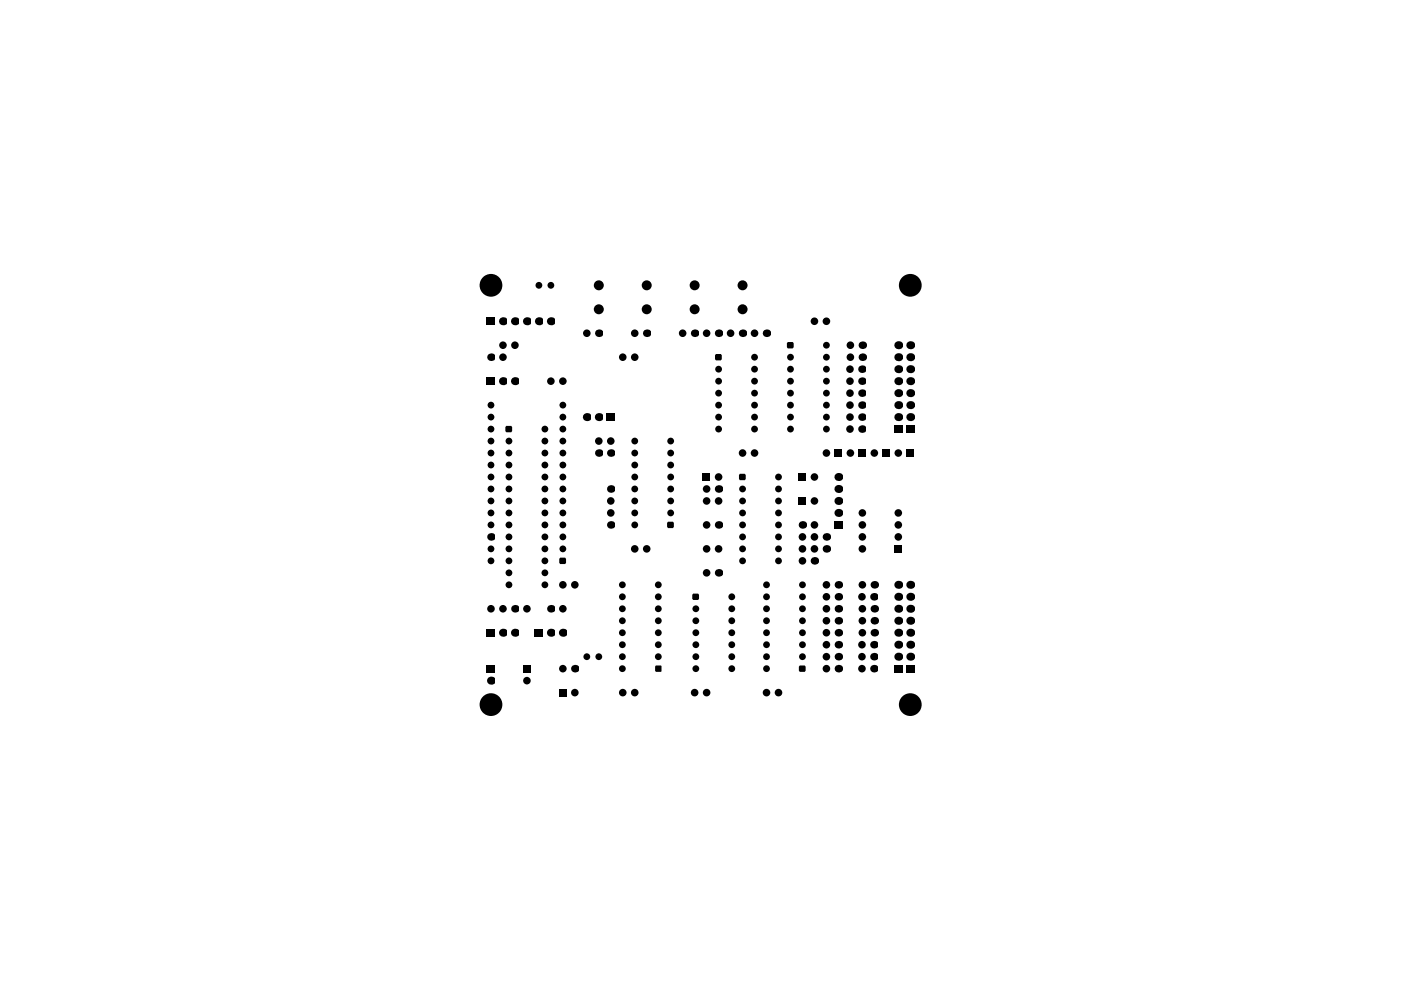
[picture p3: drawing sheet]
<svg xmlns="http://www.w3.org/2000/svg" width="297mm" height="210mm" viewBox="0 0 297 210" stroke-linecap="round" stroke-linejoin="round" font-family="sans-serif">
<g fill="#000">
<path d="M103.2 67.3h1.7v1.7h-1.7zM151.7 75.1h1.3v1.1l-.1 .2-1.2-.1zM166.9 72.6l1.2-.1 .2 .3-.1 1-1.2 .1-.2-.3zM103.2 80h1.7v1.7h-1.7zM107.2 90.4l1.2-.1 .2 .3-.1 1-1.2 .1-.2-.3zM128.6 87.6h1.7v1.7h-1.7zM176.9 95.3h1.6v1.5h-1.6zM182 95.3h1.6v1.5h-1.6zM187.1 95.3h1.6v1.5h-1.6zM189.5 90.1h1.8v1.7h-1.8zM192.1 90.1h1.7v1.7h-1.7zM192.2 95.3h1.6v1.5h-1.6z"/>
<path d="M118.7 118.3l1.1-.1 .2 .3-.1 1-1.2 .1-.1-.3zM141.5 110.7l1.2-.1 .2 .3-.1 1-1.2 .1-.2-.3zM149 100.4h1.6v1.5h-1.6zM156.8 100.5h1.2l.1 1.1-.2 .2-1.1-.1zM169.3 100.4h1.6v1.5h-1.6zM169.3 105.5h1.6v1.5h-1.6zM176.8 110.4h1.8v1.7h-1.8zM189.6 115.5h1.6v1.6h-1.6zM103.2 133.3h1.7v1.7h-1.7zM113.3 133.3h1.8v1.7h-1.8zM146.9 125.9h1.2l.1 1.1-.2 .2-1.1-.1-.1-1zM103.2 140.9h1.7v1.7h-1.7z"/>
<path d="M110.9 141h1.6v1.5h-1.6zM118.5 146.1h1.6v1.5h-1.6zM139 141.2h1.3l-.1 1.3h-1.1l-.2-.2zM169.5 141.2h1.2l.1 1-.2 .3-1.1-.1zM189.5 140.9h1.8v1.7h-1.8zM192.1 140.9h1.7v1.7h-1.7z"/>
<circle cx="104.1" cy="60.5" r="2.41"/>
<circle cx="104.1" cy="75.7" r=".8"/>
<circle cx="106.6" cy="73.2" r=".8"/>
<circle cx="106.6" cy="75.7" r=".8"/>
<circle cx="106.6" cy="68.1" r=".85"/>
<circle cx="109.2" cy="73.2" r=".8"/>
<circle cx="109.2" cy="68.1" r=".85"/>
<circle cx="111.7" cy="68.1" r=".85"/>
<circle cx="114.3" cy="60.5" r=".72"/>
<circle cx="114.3" cy="68.1" r=".85"/>
<circle cx="116.8" cy="60.5" r=".72"/>
<circle cx="116.8" cy="68.1" r=".85"/>
<circle cx="124.4" cy="70.7" r=".8"/>
<circle cx="127" cy="60.5" r="1.06"/>
<circle cx="127" cy="65.6" r="1.06"/>
<circle cx="127" cy="70.7" r=".8"/>
<circle cx="132" cy="75.7" r=".8"/>
<circle cx="134.6" cy="70.7" r=".8"/>
<circle cx="134.6" cy="75.7" r=".8"/>
<circle cx="137.1" cy="60.5" r="1.06"/>
<circle cx="137.1" cy="65.6" r="1.06"/>
<circle cx="137.1" cy="70.7" r=".8"/>
<circle cx="144.7" cy="70.7" r=".8"/>
<circle cx="147.3" cy="65.6" r="1.06"/>
<circle cx="147.3" cy="60.5" r="1.06"/>
<circle cx="147.3" cy="70.7" r=".8"/>
<circle cx="149.8" cy="70.7" r=".8"/>
<circle cx="152.4" cy="78.3" r=".72"/>
<circle cx="152.4" cy="70.7" r=".8"/>
<circle cx="154.9" cy="70.7" r=".8"/>
<circle cx="157.4" cy="60.5" r="1.06"/>
<circle cx="157.4" cy="65.6" r="1.06"/>
<circle cx="157.4" cy="70.7" r=".8"/>
<circle cx="160" cy="78.3" r=".72"/>
<circle cx="160" cy="75.7" r=".72"/>
<circle cx="160" cy="70.7" r=".8"/>
<circle cx="162.5" cy="70.7" r=".8"/>
<circle cx="167.6" cy="78.3" r=".72"/>
<circle cx="167.6" cy="75.7" r=".72"/>
<circle cx="172.7" cy="68.1" r=".8"/>
<circle cx="175.2" cy="78.3" r=".72"/>
<circle cx="175.2" cy="73.2" r=".72"/>
<circle cx="175.2" cy="75.7" r=".72"/>
<circle cx="175.2" cy="68.1" r=".8"/>
<circle cx="180.2" cy="78.3" r=".8"/>
<circle cx="180.3" cy="73.2" r=".8"/>
<circle cx="180.3" cy="75.7" r=".8"/>
<circle cx="182.8" cy="78.3" r=".8"/>
<circle cx="182.8" cy="73.2" r=".8"/>
<circle cx="182.8" cy="75.7" r=".8"/>
<circle cx="190.5" cy="75.7" r=".85"/>
<circle cx="190.5" cy="78.3" r=".85"/>
<circle cx="190.5" cy="73.2" r=".85"/>
<circle cx="193" cy="60.5" r="2.41"/>
<circle cx="193" cy="75.7" r=".85"/>
<circle cx="193" cy="73.2" r=".85"/>
<circle cx="193" cy="78.3" r=".85"/>
<circle cx="104.1" cy="96.1" r=".72"/>
<circle cx="104.1" cy="91" r=".72"/>
<circle cx="104.1" cy="93.5" r=".72"/>
<circle cx="104.1" cy="85.9" r=".72"/>
<circle cx="104.1" cy="98.6" r=".72"/>
<circle cx="104.1" cy="88.4" r=".72"/>
<circle cx="106.6" cy="80.8" r=".85"/>
<circle cx="107.9" cy="96.1" r=".72"/>
<circle cx="107.9" cy="93.5" r=".72"/>
<circle cx="107.9" cy="98.6" r=".72"/>
<circle cx="109.2" cy="80.8" r=".85"/>
<circle cx="115.5" cy="91" r=".72"/>
<circle cx="115.5" cy="96.1" r=".72"/>
<circle cx="115.5" cy="93.5" r=".72"/>
<circle cx="115.5" cy="98.6" r=".72"/>
<circle cx="116.8" cy="80.8" r=".8"/>
<circle cx="119.3" cy="91" r=".72"/>
<circle cx="119.3" cy="96.1" r=".72"/>
<circle cx="119.3" cy="93.5" r=".72"/>
<circle cx="119.3" cy="98.6" r=".72"/>
<circle cx="119.3" cy="85.9" r=".72"/>
<circle cx="119.3" cy="88.4" r=".72"/>
<circle cx="119.3" cy="80.8" r=".8"/>
<circle cx="124.4" cy="88.4" r=".85"/>
<circle cx="127" cy="93.5" r=".8"/>
<circle cx="127" cy="88.4" r=".85"/>
<circle cx="127" cy="96.1" r=".8"/>
<circle cx="129.5" cy="93.5" r=".8"/>
<circle cx="129.5" cy="96.1" r=".8"/>
<circle cx="134.6" cy="96.1" r=".72"/>
<circle cx="134.6" cy="93.5" r=".72"/>
<circle cx="134.6" cy="98.6" r=".72"/>
<circle cx="142.2" cy="96.1" r=".72"/>
<circle cx="142.2" cy="93.5" r=".72"/>
<circle cx="142.2" cy="98.6" r=".72"/>
<circle cx="152.4" cy="91" r=".72"/>
<circle cx="152.4" cy="83.4" r=".72"/>
<circle cx="152.4" cy="80.8" r=".72"/>
<circle cx="152.4" cy="85.9" r=".72"/>
<circle cx="152.4" cy="88.4" r=".72"/>
<circle cx="157.4" cy="96.1" r=".8"/>
<circle cx="160" cy="91" r=".72"/>
<circle cx="160" cy="83.4" r=".72"/>
<circle cx="160" cy="80.8" r=".72"/>
<circle cx="160" cy="85.9" r=".72"/>
<circle cx="160" cy="88.4" r=".72"/>
<circle cx="160" cy="96.1" r=".8"/>
<circle cx="167.6" cy="83.4" r=".72"/>
<circle cx="167.6" cy="91" r=".72"/>
<circle cx="167.6" cy="80.8" r=".72"/>
<circle cx="167.6" cy="85.9" r=".72"/>
<circle cx="167.6" cy="88.4" r=".72"/>
<circle cx="175.2" cy="83.4" r=".72"/>
<circle cx="175.2" cy="91" r=".72"/>
<circle cx="175.2" cy="80.8" r=".72"/>
<circle cx="175.2" cy="85.9" r=".72"/>
<circle cx="175.2" cy="88.4" r=".72"/>
<circle cx="175.2" cy="96.1" r=".8"/>
<circle cx="180.2" cy="85.9" r=".8"/>
<circle cx="180.2" cy="80.8" r=".8"/>
<circle cx="180.2" cy="88.4" r=".8"/>
<circle cx="180.2" cy="91" r=".8"/>
<circle cx="180.2" cy="83.4" r=".8"/>
<circle cx="180.3" cy="96.1" r=".8"/>
<circle cx="182.8" cy="83.4" r=".8"/>
<circle cx="182.8" cy="85.9" r=".8"/>
<circle cx="182.8" cy="80.8" r=".8"/>
<circle cx="182.8" cy="91" r=".8"/>
<circle cx="182.8" cy="88.4" r=".8"/>
<circle cx="185.4" cy="96.1" r=".8"/>
<circle cx="190.5" cy="96.1" r=".8"/>
<circle cx="190.5" cy="85.9" r=".85"/>
<circle cx="190.5" cy="88.4" r=".85"/>
<circle cx="190.5" cy="83.4" r=".85"/>
<circle cx="190.5" cy="80.8" r=".85"/>
<circle cx="193" cy="83.4" r=".85"/>
<circle cx="193" cy="85.9" r=".85"/>
<circle cx="193" cy="88.4" r=".85"/>
<circle cx="193" cy="80.8" r=".85"/>
<circle cx="104.1" cy="116.4" r=".72"/>
<circle cx="104.1" cy="108.8" r=".72"/>
<circle cx="104.1" cy="103.7" r=".72"/>
<circle cx="104.1" cy="106.2" r=".72"/>
<circle cx="104.1" cy="118.9" r=".72"/>
<circle cx="104.1" cy="111.3" r=".72"/>
<circle cx="104.1" cy="101.1" r=".72"/>
<circle cx="104.1" cy="113.8" r=".8"/>
<circle cx="107.9" cy="116.4" r=".72"/>
<circle cx="107.9" cy="108.8" r=".72"/>
<circle cx="107.9" cy="103.7" r=".72"/>
<circle cx="107.9" cy="118.9" r=".72"/>
<circle cx="107.9" cy="106.2" r=".72"/>
<circle cx="107.9" cy="111.3" r=".72"/>
<circle cx="107.9" cy="101.1" r=".72"/>
<circle cx="107.9" cy="113.8" r=".72"/>
<circle cx="115.5" cy="116.4" r=".72"/>
<circle cx="115.5" cy="103.7" r=".72"/>
<circle cx="115.5" cy="108.8" r=".72"/>
<circle cx="115.5" cy="118.9" r=".72"/>
<circle cx="115.5" cy="106.2" r=".72"/>
<circle cx="115.5" cy="111.3" r=".72"/>
<circle cx="115.5" cy="113.8" r=".72"/>
<circle cx="115.5" cy="101.1" r=".72"/>
<circle cx="119.3" cy="116.4" r=".72"/>
<circle cx="119.3" cy="108.8" r=".72"/>
<circle cx="119.3" cy="103.7" r=".72"/>
<circle cx="119.3" cy="106.2" r=".72"/>
<circle cx="119.3" cy="111.3" r=".72"/>
<circle cx="119.3" cy="101.1" r=".72"/>
<circle cx="119.3" cy="113.8" r=".72"/>
<circle cx="129.5" cy="106.2" r=".8"/>
<circle cx="129.5" cy="108.8" r=".8"/>
<circle cx="129.5" cy="111.3" r=".8"/>
<circle cx="129.5" cy="103.7" r=".8"/>
<circle cx="134.6" cy="103.7" r=".72"/>
<circle cx="134.6" cy="108.8" r=".72"/>
<circle cx="134.6" cy="106.2" r=".72"/>
<circle cx="134.6" cy="111.3" r=".72"/>
<circle cx="134.6" cy="101.1" r=".72"/>
<circle cx="134.6" cy="116.4" r=".8"/>
<circle cx="137.1" cy="116.4" r=".8"/>
<circle cx="142.2" cy="108.8" r=".72"/>
<circle cx="142.2" cy="103.7" r=".72"/>
<circle cx="142.2" cy="106.2" r=".72"/>
<circle cx="142.2" cy="101.1" r=".72"/>
<circle cx="149.8" cy="111.3" r=".8"/>
<circle cx="149.8" cy="106.2" r=".8"/>
<circle cx="149.8" cy="116.4" r=".8"/>
<circle cx="149.8" cy="103.7" r=".8"/>
<circle cx="152.4" cy="106.2" r=".8"/>
<circle cx="152.4" cy="116.4" r=".8"/>
<circle cx="152.4" cy="101.1" r=".8"/>
<circle cx="152.4" cy="103.7" r=".8"/>
<circle cx="152.4" cy="111.3" r=".8"/>
<circle cx="157.4" cy="103.7" r=".72"/>
<circle cx="157.4" cy="108.8" r=".72"/>
<circle cx="157.4" cy="116.4" r=".72"/>
<circle cx="157.4" cy="118.9" r=".72"/>
<circle cx="157.4" cy="106.2" r=".72"/>
<circle cx="157.4" cy="111.3" r=".72"/>
<circle cx="157.4" cy="113.8" r=".72"/>
<circle cx="165.1" cy="116.4" r=".72"/>
<circle cx="165.1" cy="108.8" r=".72"/>
<circle cx="165.1" cy="103.7" r=".72"/>
<circle cx="165.1" cy="106.2" r=".72"/>
<circle cx="165.1" cy="118.9" r=".72"/>
<circle cx="165.1" cy="111.3" r=".72"/>
<circle cx="165.1" cy="101.1" r=".72"/>
<circle cx="165.1" cy="113.8" r=".72"/>
<circle cx="170.1" cy="118.9" r=".8"/>
<circle cx="170.1" cy="113.8" r=".8"/>
<circle cx="170.1" cy="116.4" r=".8"/>
<circle cx="170.1" cy="111.3" r=".8"/>
<circle cx="172.7" cy="111.3" r=".8"/>
<circle cx="172.7" cy="106.2" r=".8"/>
<circle cx="172.7" cy="113.8" r=".8"/>
<circle cx="172.7" cy="116.4" r=".8"/>
<circle cx="172.7" cy="101.1" r=".8"/>
<circle cx="172.7" cy="118.9" r=".8"/>
<circle cx="175.2" cy="113.8" r=".8"/>
<circle cx="175.2" cy="116.4" r=".8"/>
<circle cx="177.8" cy="106.2" r=".85"/>
<circle cx="177.8" cy="108.8" r=".85"/>
<circle cx="177.8" cy="103.7" r=".85"/>
<circle cx="177.8" cy="101.1" r=".85"/>
<circle cx="182.8" cy="111.3" r=".8"/>
<circle cx="182.8" cy="113.8" r=".8"/>
<circle cx="182.8" cy="116.4" r=".8"/>
<circle cx="182.8" cy="108.8" r=".8"/>
<circle cx="190.5" cy="111.3" r=".8"/>
<circle cx="190.5" cy="108.8" r=".8"/>
<circle cx="190.5" cy="113.8" r=".8"/>
<circle cx="104.1" cy="129.1" r=".8"/>
<circle cx="106.6" cy="129.1" r=".8"/>
<circle cx="106.6" cy="134.2" r=".85"/>
<circle cx="107.9" cy="121.5" r=".72"/>
<circle cx="107.9" cy="124" r=".72"/>
<circle cx="109.2" cy="129.1" r=".8"/>
<circle cx="109.2" cy="134.2" r=".85"/>
<circle cx="111.7" cy="129.1" r=".8"/>
<circle cx="115.5" cy="121.5" r=".72"/>
<circle cx="115.5" cy="124" r=".72"/>
<circle cx="116.8" cy="134.2" r=".85"/>
<circle cx="116.8" cy="129.1" r=".8"/>
<circle cx="119.3" cy="129.1" r=".8"/>
<circle cx="119.3" cy="124" r=".8"/>
<circle cx="119.3" cy="134.2" r=".85"/>
<circle cx="121.9" cy="124" r=".8"/>
<circle cx="124.4" cy="139.2" r=".72"/>
<circle cx="127" cy="139.2" r=".72"/>
<circle cx="132" cy="126.5" r=".72"/>
<circle cx="132" cy="134.2" r=".72"/>
<circle cx="132" cy="139.2" r=".72"/>
<circle cx="132" cy="124" r=".72"/>
<circle cx="132" cy="136.7" r=".72"/>
<circle cx="132" cy="129.1" r=".72"/>
<circle cx="132" cy="131.6" r=".72"/>
<circle cx="139.6" cy="139.2" r=".72"/>
<circle cx="139.6" cy="134.2" r=".72"/>
<circle cx="139.6" cy="136.7" r=".72"/>
<circle cx="139.6" cy="126.5" r=".72"/>
<circle cx="139.6" cy="124" r=".72"/>
<circle cx="139.6" cy="131.6" r=".72"/>
<circle cx="139.6" cy="129.1" r=".72"/>
<circle cx="147.5" cy="139.2" r=".72"/>
<circle cx="147.5" cy="134.2" r=".72"/>
<circle cx="147.5" cy="136.7" r=".72"/>
<circle cx="147.5" cy="129.1" r=".72"/>
<circle cx="147.5" cy="131.6" r=".72"/>
<circle cx="149.8" cy="121.5" r=".8"/>
<circle cx="152.4" cy="121.5" r=".8"/>
<circle cx="155.2" cy="139.2" r=".72"/>
<circle cx="155.2" cy="126.5" r=".72"/>
<circle cx="155.2" cy="134.2" r=".72"/>
<circle cx="155.2" cy="136.7" r=".72"/>
<circle cx="155.2" cy="129.1" r=".72"/>
<circle cx="155.2" cy="131.6" r=".72"/>
<circle cx="162.5" cy="134.2" r=".72"/>
<circle cx="162.5" cy="136.7" r=".72"/>
<circle cx="162.5" cy="126.5" r=".72"/>
<circle cx="162.5" cy="139.2" r=".72"/>
<circle cx="162.5" cy="124" r=".72"/>
<circle cx="162.5" cy="129.1" r=".72"/>
<circle cx="162.5" cy="131.6" r=".72"/>
<circle cx="170.1" cy="124" r=".72"/>
<circle cx="170.1" cy="126.5" r=".72"/>
<circle cx="170.1" cy="136.7" r=".72"/>
<circle cx="170.1" cy="139.2" r=".72"/>
<circle cx="170.1" cy="134.2" r=".72"/>
<circle cx="170.1" cy="129.1" r=".72"/>
<circle cx="170.1" cy="131.6" r=".72"/>
<circle cx="175.2" cy="139.2" r=".8"/>
<circle cx="175.2" cy="126.5" r=".8"/>
<circle cx="175.2" cy="129.1" r=".8"/>
<circle cx="175.2" cy="124" r=".8"/>
<circle cx="175.2" cy="136.7" r=".8"/>
<circle cx="175.2" cy="134.2" r=".8"/>
<circle cx="175.2" cy="131.6" r=".8"/>
<circle cx="177.8" cy="134.2" r=".8"/>
<circle cx="177.8" cy="124" r=".8"/>
<circle cx="177.8" cy="126.5" r=".8"/>
<circle cx="177.8" cy="129.1" r=".8"/>
<circle cx="177.8" cy="131.6" r=".8"/>
<circle cx="177.8" cy="136.7" r=".8"/>
<circle cx="177.8" cy="139.2" r=".8"/>
<circle cx="182.8" cy="126.5" r=".8"/>
<circle cx="182.8" cy="139.2" r=".8"/>
<circle cx="182.8" cy="136.7" r=".8"/>
<circle cx="182.8" cy="129.1" r=".8"/>
<circle cx="182.8" cy="124" r=".8"/>
<circle cx="182.8" cy="131.6" r=".8"/>
<circle cx="182.8" cy="134.2" r=".8"/>
<circle cx="185.3" cy="139.2" r=".8"/>
<circle cx="185.3" cy="126.5" r=".8"/>
<circle cx="185.3" cy="136.7" r=".8"/>
<circle cx="185.4" cy="131.6" r=".8"/>
<circle cx="185.4" cy="124" r=".8"/>
<circle cx="185.4" cy="134.2" r=".8"/>
<circle cx="185.4" cy="129.1" r=".8"/>
<circle cx="190.5" cy="131.6" r=".85"/>
<circle cx="190.5" cy="136.7" r=".85"/>
<circle cx="190.5" cy="134.2" r=".85"/>
<circle cx="190.5" cy="126.5" r=".85"/>
<circle cx="190.5" cy="129.1" r=".85"/>
<circle cx="190.5" cy="124" r=".85"/>
<circle cx="190.5" cy="139.2" r=".85"/>
<circle cx="193" cy="126.5" r=".85"/>
<circle cx="193" cy="136.7" r=".85"/>
<circle cx="193" cy="134.2" r=".85"/>
<circle cx="193" cy="131.6" r=".85"/>
<circle cx="193" cy="124" r=".85"/>
<circle cx="193" cy="129.1" r=".85"/>
<circle cx="193" cy="139.2" r=".85"/>
<circle cx="104.1" cy="149.4" r="2.41"/>
<circle cx="104.1" cy="144.3" r=".85"/>
<circle cx="111.7" cy="144.3" r=".8"/>
<circle cx="119.3" cy="141.8" r=".8"/>
<circle cx="121.9" cy="146.9" r=".8"/>
<circle cx="121.9" cy="141.8" r=".8"/>
<circle cx="132" cy="141.8" r=".72"/>
<circle cx="132" cy="146.9" r=".8"/>
<circle cx="134.6" cy="146.9" r=".8"/>
<circle cx="147.3" cy="146.9" r=".8"/>
<circle cx="147.5" cy="141.8" r=".72"/>
<circle cx="149.8" cy="146.9" r=".8"/>
<circle cx="155.2" cy="141.8" r=".72"/>
<circle cx="162.5" cy="141.8" r=".72"/>
<circle cx="162.5" cy="146.9" r=".8"/>
<circle cx="165.1" cy="146.9" r=".8"/>
<circle cx="175.2" cy="141.8" r=".8"/>
<circle cx="177.8" cy="141.8" r=".8"/>
<circle cx="182.8" cy="141.8" r=".8"/>
<circle cx="185.3" cy="141.8" r=".8"/>
<circle cx="193" cy="149.4" r="2.41"/>
</g>
</svg>
